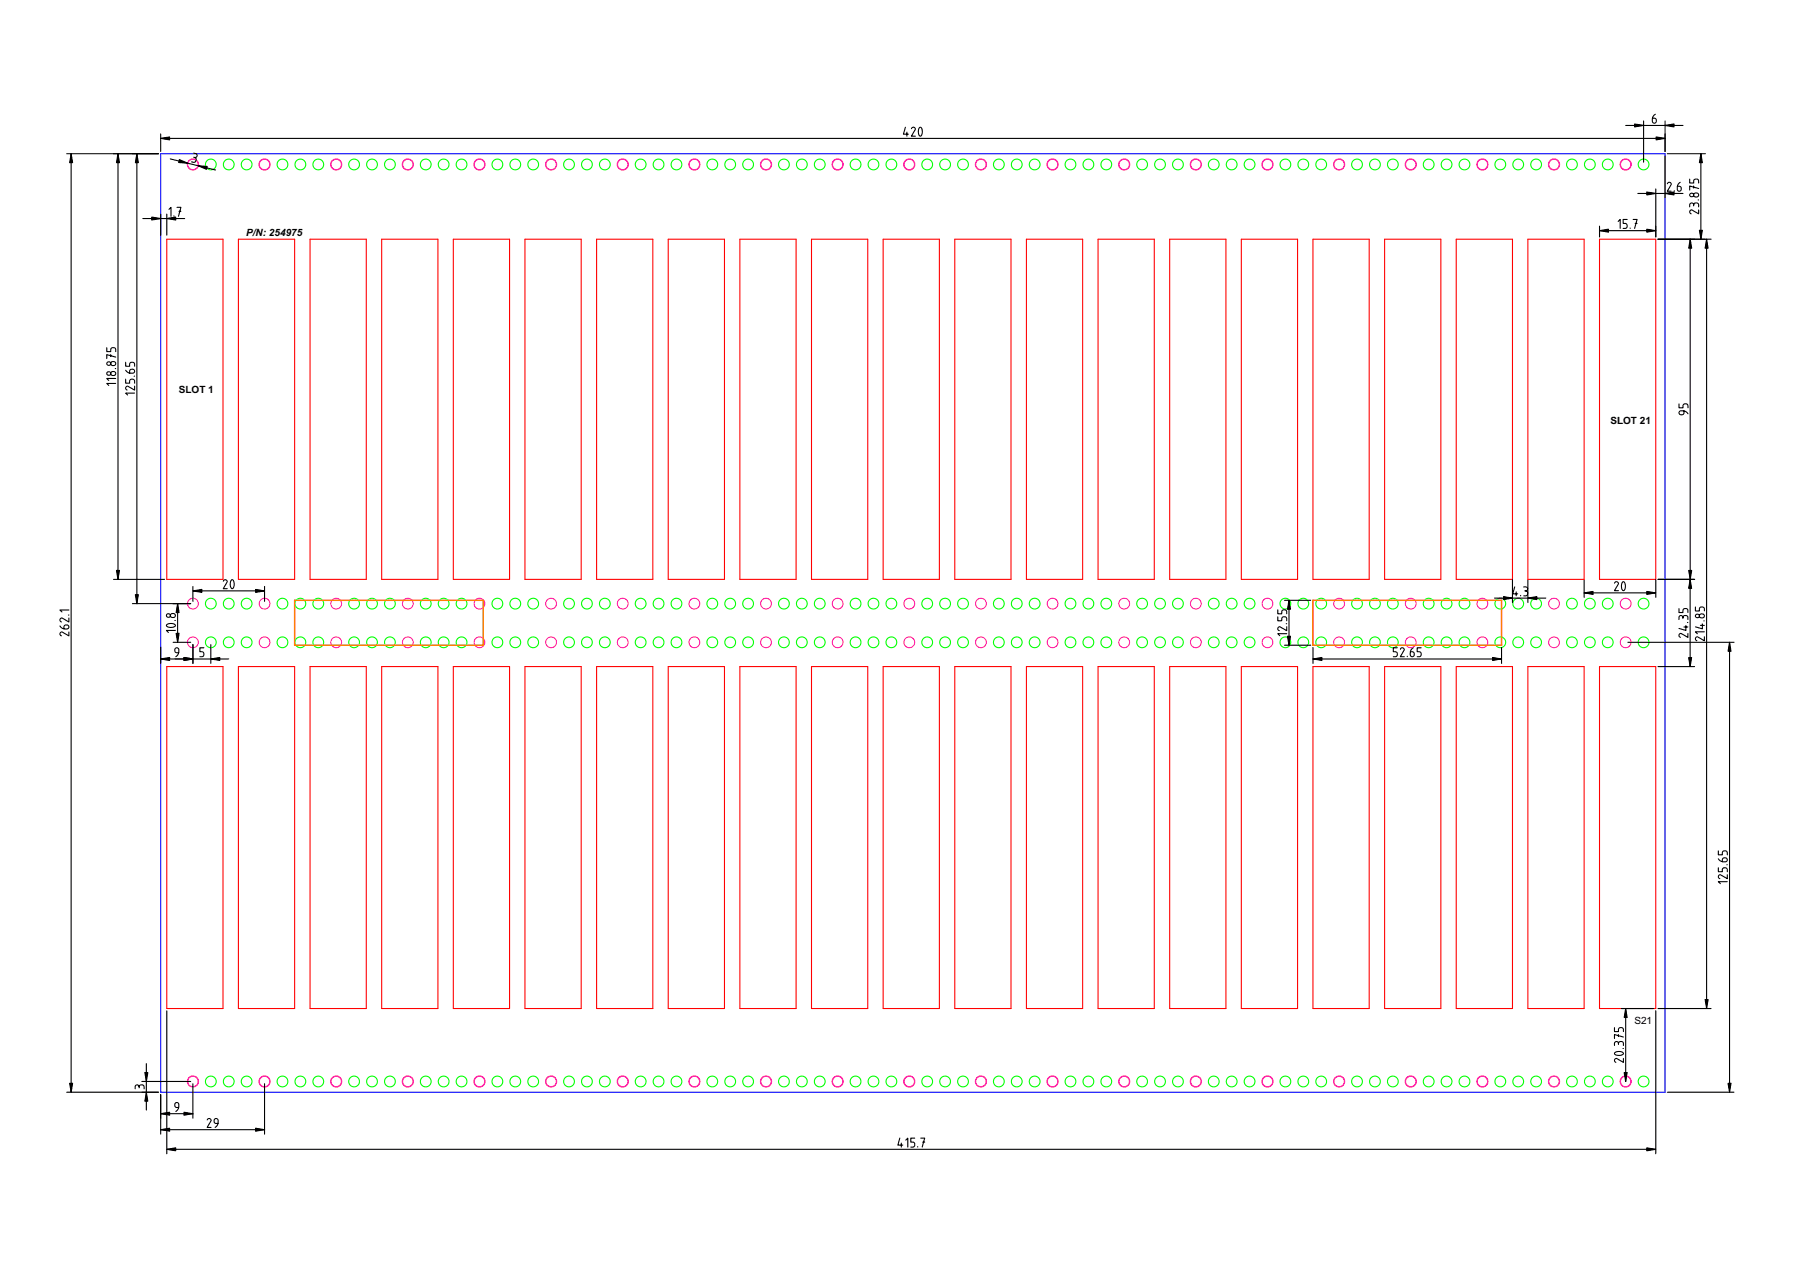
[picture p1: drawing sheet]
<svg xmlns="http://www.w3.org/2000/svg" width="297mm" height="210mm" viewBox="0 0 297 210" stroke-linecap="round" stroke-linejoin="round" font-family="sans-serif">
<defs><g id="words">
<g font-size="1.7">
<text x="40.8" y="39">P/N: 254975</text>
<text x="29.6" y="65.1">SLOT 1</text>
<text x="266.6" y="70.2">SLOT 21</text>
<text x="270.6" y="169.5">S21</text>
</g>
</g></defs>
<path d="M26.6 25.4h249.1v155.4h-249.1z" fill="none" stroke="#00f" stroke-width=".18"/>
<g fill="none" stroke="#f0f" stroke-width=".25">
<circle cx="31.9" cy="27.2" r=".89"/>
<circle cx="43.8" cy="27.2" r=".89"/>
<circle cx="55.7" cy="27.2" r=".89"/>
<circle cx="67.5" cy="27.2" r=".89"/>
<circle cx="79.4" cy="27.2" r=".89"/>
<circle cx="91.2" cy="27.2" r=".89"/>
<circle cx="103.1" cy="27.2" r=".89"/>
<circle cx="115" cy="27.2" r=".89"/>
<circle cx="126.8" cy="27.2" r=".89"/>
<circle cx="138.7" cy="27.2" r=".89"/>
<circle cx="150.6" cy="27.2" r=".89"/>
<circle cx="162.4" cy="27.2" r=".89"/>
<circle cx="174.3" cy="27.2" r=".89"/>
<circle cx="186.1" cy="27.2" r=".89"/>
<circle cx="198" cy="27.2" r=".89"/>
<circle cx="209.9" cy="27.2" r=".89"/>
<circle cx="221.7" cy="27.2" r=".89"/>
<circle cx="233.6" cy="27.2" r=".89"/>
<circle cx="245.4" cy="27.2" r=".89"/>
<circle cx="257.3" cy="27.2" r=".89"/>
<circle cx="269.2" cy="27.2" r=".89"/>
<circle cx="31.9" cy="179" r=".89"/>
<circle cx="43.8" cy="179" r=".89"/>
<circle cx="55.7" cy="179" r=".89"/>
<circle cx="67.5" cy="179" r=".89"/>
<circle cx="79.4" cy="179" r=".89"/>
<circle cx="91.2" cy="179" r=".89"/>
<circle cx="103.1" cy="179" r=".89"/>
<circle cx="115" cy="179" r=".89"/>
<circle cx="126.8" cy="179" r=".89"/>
<circle cx="138.7" cy="179" r=".89"/>
<circle cx="150.6" cy="179" r=".89"/>
<circle cx="162.4" cy="179" r=".89"/>
<circle cx="174.3" cy="179" r=".89"/>
<circle cx="186.1" cy="179" r=".89"/>
<circle cx="198" cy="179" r=".89"/>
<circle cx="209.9" cy="179" r=".89"/>
<circle cx="221.7" cy="179" r=".89"/>
<circle cx="233.6" cy="179" r=".89"/>
<circle cx="245.4" cy="179" r=".89"/>
<circle cx="257.3" cy="179" r=".89"/>
<circle cx="269.2" cy="179" r=".89"/>
</g>
<g fill="none" stroke="#f0f" stroke-width=".18">
<circle cx="31.9" cy="99.9" r=".89"/>
<circle cx="43.8" cy="99.9" r=".89"/>
<circle cx="55.7" cy="99.9" r=".89"/>
<circle cx="67.5" cy="99.9" r=".89"/>
<circle cx="79.4" cy="99.9" r=".89"/>
<circle cx="91.2" cy="99.9" r=".89"/>
<circle cx="103.1" cy="99.9" r=".89"/>
<circle cx="115" cy="99.9" r=".89"/>
<circle cx="126.8" cy="99.9" r=".89"/>
<circle cx="138.7" cy="99.9" r=".89"/>
<circle cx="150.6" cy="99.9" r=".89"/>
<circle cx="162.4" cy="99.9" r=".89"/>
<circle cx="174.3" cy="99.9" r=".89"/>
<circle cx="186.1" cy="99.9" r=".89"/>
<circle cx="198" cy="99.9" r=".89"/>
<circle cx="209.9" cy="99.9" r=".89"/>
<circle cx="221.7" cy="99.9" r=".89"/>
<circle cx="233.6" cy="99.9" r=".89"/>
<circle cx="245.4" cy="99.9" r=".89"/>
<circle cx="257.3" cy="99.9" r=".89"/>
<circle cx="269.2" cy="99.9" r=".89"/>
<circle cx="31.9" cy="106.3" r=".89"/>
<circle cx="43.8" cy="106.3" r=".89"/>
<circle cx="55.7" cy="106.3" r=".89"/>
<circle cx="67.5" cy="106.3" r=".89"/>
<circle cx="79.4" cy="106.3" r=".89"/>
<circle cx="91.2" cy="106.3" r=".89"/>
<circle cx="103.1" cy="106.3" r=".89"/>
<circle cx="115" cy="106.3" r=".89"/>
<circle cx="126.8" cy="106.3" r=".89"/>
<circle cx="138.7" cy="106.3" r=".89"/>
<circle cx="150.6" cy="106.3" r=".89"/>
<circle cx="162.4" cy="106.3" r=".89"/>
<circle cx="174.3" cy="106.3" r=".89"/>
<circle cx="186.1" cy="106.3" r=".89"/>
<circle cx="198" cy="106.3" r=".89"/>
<circle cx="209.9" cy="106.3" r=".89"/>
<circle cx="221.7" cy="106.3" r=".89"/>
<circle cx="233.6" cy="106.3" r=".89"/>
<circle cx="245.4" cy="106.3" r=".89"/>
<circle cx="257.3" cy="106.3" r=".89"/>
<circle cx="269.2" cy="106.3" r=".89"/>
</g>
<g fill="none" stroke="#0f0" stroke-width=".18">
<circle cx="34.9" cy="27.2" r=".89"/>
<circle cx="37.9" cy="27.2" r=".89"/>
<circle cx="40.8" cy="27.2" r=".89"/>
<circle cx="46.8" cy="27.2" r=".89"/>
<circle cx="49.7" cy="27.2" r=".89"/>
<circle cx="52.7" cy="27.2" r=".89"/>
<circle cx="58.6" cy="27.2" r=".89"/>
<circle cx="61.6" cy="27.2" r=".89"/>
<circle cx="64.6" cy="27.2" r=".89"/>
<circle cx="70.5" cy="27.2" r=".89"/>
<circle cx="73.5" cy="27.2" r=".89"/>
<circle cx="76.4" cy="27.2" r=".89"/>
<circle cx="82.4" cy="27.2" r=".89"/>
<circle cx="85.3" cy="27.2" r=".89"/>
<circle cx="88.3" cy="27.2" r=".89"/>
<circle cx="94.2" cy="27.2" r=".89"/>
<circle cx="97.2" cy="27.2" r=".89"/>
<circle cx="100.1" cy="27.2" r=".89"/>
<circle cx="106.1" cy="27.2" r=".89"/>
<circle cx="109" cy="27.2" r=".89"/>
<circle cx="112" cy="27.2" r=".89"/>
<circle cx="117.9" cy="27.2" r=".89"/>
<circle cx="120.9" cy="27.2" r=".89"/>
<circle cx="123.9" cy="27.2" r=".89"/>
<circle cx="129.8" cy="27.2" r=".89"/>
<circle cx="132.8" cy="27.2" r=".89"/>
<circle cx="135.7" cy="27.2" r=".89"/>
<circle cx="141.7" cy="27.2" r=".89"/>
<circle cx="144.6" cy="27.2" r=".89"/>
<circle cx="147.6" cy="27.2" r=".89"/>
<circle cx="153.5" cy="27.2" r=".89"/>
<circle cx="156.5" cy="27.2" r=".89"/>
<circle cx="159.5" cy="27.2" r=".89"/>
<circle cx="165.4" cy="27.2" r=".89"/>
<circle cx="168.3" cy="27.2" r=".89"/>
<circle cx="171.3" cy="27.2" r=".89"/>
<circle cx="177.2" cy="27.2" r=".89"/>
<circle cx="180.2" cy="27.2" r=".89"/>
<circle cx="183.2" cy="27.2" r=".89"/>
<circle cx="189.1" cy="27.2" r=".89"/>
<circle cx="192.1" cy="27.2" r=".89"/>
<circle cx="195" cy="27.2" r=".89"/>
<circle cx="201" cy="27.2" r=".89"/>
<circle cx="203.9" cy="27.2" r=".89"/>
<circle cx="206.9" cy="27.2" r=".89"/>
<circle cx="212.8" cy="27.2" r=".89"/>
<circle cx="215.8" cy="27.2" r=".89"/>
<circle cx="218.8" cy="27.2" r=".89"/>
<circle cx="224.7" cy="27.2" r=".89"/>
<circle cx="227.7" cy="27.2" r=".89"/>
<circle cx="230.6" cy="27.2" r=".89"/>
<circle cx="236.5" cy="27.2" r=".89"/>
<circle cx="239.5" cy="27.2" r=".89"/>
<circle cx="242.5" cy="27.2" r=".89"/>
<circle cx="248.4" cy="27.2" r=".89"/>
<circle cx="251.4" cy="27.2" r=".89"/>
<circle cx="254.3" cy="27.2" r=".89"/>
<circle cx="260.3" cy="27.2" r=".89"/>
<circle cx="263.2" cy="27.2" r=".89"/>
<circle cx="266.2" cy="27.2" r=".89"/>
<circle cx="272.1" cy="27.2" r=".89"/>
<circle cx="34.9" cy="99.9" r=".89"/>
<circle cx="37.9" cy="99.9" r=".89"/>
<circle cx="40.8" cy="99.9" r=".89"/>
<circle cx="46.8" cy="99.9" r=".89"/>
<circle cx="49.7" cy="99.9" r=".89"/>
<circle cx="52.7" cy="99.9" r=".89"/>
<circle cx="58.6" cy="99.9" r=".89"/>
<circle cx="61.6" cy="99.9" r=".89"/>
<circle cx="64.6" cy="99.9" r=".89"/>
<circle cx="70.5" cy="99.9" r=".89"/>
<circle cx="73.5" cy="99.9" r=".89"/>
<circle cx="76.4" cy="99.9" r=".89"/>
<circle cx="82.4" cy="99.9" r=".89"/>
<circle cx="85.3" cy="99.9" r=".89"/>
<circle cx="88.3" cy="99.9" r=".89"/>
<circle cx="94.2" cy="99.9" r=".89"/>
<circle cx="97.2" cy="99.9" r=".89"/>
<circle cx="100.1" cy="99.9" r=".89"/>
<circle cx="106.1" cy="99.9" r=".89"/>
<circle cx="109" cy="99.9" r=".89"/>
<circle cx="112" cy="99.9" r=".89"/>
<circle cx="117.9" cy="99.9" r=".89"/>
<circle cx="120.9" cy="99.9" r=".89"/>
<circle cx="123.9" cy="99.9" r=".89"/>
<circle cx="129.8" cy="99.9" r=".89"/>
<circle cx="132.8" cy="99.9" r=".89"/>
<circle cx="135.7" cy="99.9" r=".89"/>
<circle cx="141.7" cy="99.9" r=".89"/>
<circle cx="144.6" cy="99.9" r=".89"/>
<circle cx="147.6" cy="99.9" r=".89"/>
<circle cx="153.5" cy="99.9" r=".89"/>
<circle cx="156.5" cy="99.9" r=".89"/>
<circle cx="159.5" cy="99.9" r=".89"/>
<circle cx="165.4" cy="99.9" r=".89"/>
<circle cx="168.3" cy="99.9" r=".89"/>
<circle cx="171.3" cy="99.9" r=".89"/>
<circle cx="177.2" cy="99.9" r=".89"/>
<circle cx="180.2" cy="99.9" r=".89"/>
<circle cx="183.2" cy="99.9" r=".89"/>
<circle cx="189.1" cy="99.9" r=".89"/>
<circle cx="192.1" cy="99.9" r=".89"/>
<circle cx="195" cy="99.9" r=".89"/>
<circle cx="201" cy="99.9" r=".89"/>
<circle cx="203.9" cy="99.9" r=".89"/>
<circle cx="206.9" cy="99.9" r=".89"/>
<circle cx="212.8" cy="99.9" r=".89"/>
<circle cx="215.8" cy="99.9" r=".89"/>
<circle cx="218.8" cy="99.9" r=".89"/>
<circle cx="224.7" cy="99.9" r=".89"/>
<circle cx="227.7" cy="99.9" r=".89"/>
<circle cx="230.6" cy="99.9" r=".89"/>
<circle cx="236.5" cy="99.9" r=".89"/>
<circle cx="239.5" cy="99.9" r=".89"/>
<circle cx="242.5" cy="99.9" r=".89"/>
<circle cx="248.4" cy="99.9" r=".89"/>
<circle cx="251.4" cy="99.9" r=".89"/>
<circle cx="254.3" cy="99.9" r=".89"/>
<circle cx="260.3" cy="99.9" r=".89"/>
<circle cx="263.2" cy="99.9" r=".89"/>
<circle cx="266.2" cy="99.9" r=".89"/>
<circle cx="272.1" cy="99.9" r=".89"/>
<circle cx="34.9" cy="106.3" r=".89"/>
<circle cx="37.9" cy="106.3" r=".89"/>
<circle cx="40.8" cy="106.3" r=".89"/>
<circle cx="46.8" cy="106.3" r=".89"/>
<circle cx="49.7" cy="106.3" r=".89"/>
<circle cx="52.7" cy="106.3" r=".89"/>
<circle cx="58.6" cy="106.3" r=".89"/>
<circle cx="61.6" cy="106.3" r=".89"/>
<circle cx="64.6" cy="106.3" r=".89"/>
<circle cx="70.5" cy="106.3" r=".89"/>
<circle cx="73.5" cy="106.3" r=".89"/>
<circle cx="76.4" cy="106.3" r=".89"/>
<circle cx="82.4" cy="106.3" r=".89"/>
<circle cx="85.3" cy="106.3" r=".89"/>
<circle cx="88.3" cy="106.3" r=".89"/>
<circle cx="94.2" cy="106.3" r=".89"/>
<circle cx="97.2" cy="106.3" r=".89"/>
<circle cx="100.1" cy="106.3" r=".89"/>
<circle cx="106.1" cy="106.3" r=".89"/>
<circle cx="109" cy="106.3" r=".89"/>
<circle cx="112" cy="106.3" r=".89"/>
<circle cx="117.9" cy="106.3" r=".89"/>
<circle cx="120.9" cy="106.3" r=".89"/>
<circle cx="123.9" cy="106.3" r=".89"/>
<circle cx="129.8" cy="106.3" r=".89"/>
<circle cx="132.8" cy="106.3" r=".89"/>
<circle cx="135.7" cy="106.3" r=".89"/>
<circle cx="141.7" cy="106.3" r=".89"/>
<circle cx="144.6" cy="106.3" r=".89"/>
<circle cx="147.6" cy="106.3" r=".89"/>
<circle cx="153.5" cy="106.3" r=".89"/>
<circle cx="156.5" cy="106.3" r=".89"/>
<circle cx="159.5" cy="106.3" r=".89"/>
<circle cx="165.4" cy="106.3" r=".89"/>
<circle cx="168.3" cy="106.3" r=".89"/>
<circle cx="171.3" cy="106.3" r=".89"/>
<circle cx="177.2" cy="106.3" r=".89"/>
<circle cx="180.2" cy="106.3" r=".89"/>
<circle cx="183.2" cy="106.3" r=".89"/>
<circle cx="189.1" cy="106.3" r=".89"/>
<circle cx="192.1" cy="106.3" r=".89"/>
<circle cx="195" cy="106.3" r=".89"/>
<circle cx="201" cy="106.3" r=".89"/>
<circle cx="203.9" cy="106.3" r=".89"/>
<circle cx="206.9" cy="106.3" r=".89"/>
<circle cx="212.8" cy="106.3" r=".89"/>
<circle cx="215.8" cy="106.3" r=".89"/>
<circle cx="218.8" cy="106.3" r=".89"/>
<circle cx="224.7" cy="106.3" r=".89"/>
<circle cx="227.7" cy="106.3" r=".89"/>
<circle cx="230.6" cy="106.3" r=".89"/>
<circle cx="236.5" cy="106.3" r=".89"/>
<circle cx="239.5" cy="106.3" r=".89"/>
<circle cx="242.5" cy="106.3" r=".89"/>
<circle cx="248.4" cy="106.3" r=".89"/>
<circle cx="251.4" cy="106.3" r=".89"/>
<circle cx="254.3" cy="106.3" r=".89"/>
<circle cx="260.3" cy="106.3" r=".89"/>
<circle cx="263.2" cy="106.3" r=".89"/>
<circle cx="266.2" cy="106.3" r=".89"/>
<circle cx="272.1" cy="106.3" r=".89"/>
<circle cx="34.9" cy="179" r=".89"/>
<circle cx="37.9" cy="179" r=".89"/>
<circle cx="40.8" cy="179" r=".89"/>
<circle cx="46.8" cy="179" r=".89"/>
<circle cx="49.7" cy="179" r=".89"/>
<circle cx="52.7" cy="179" r=".89"/>
<circle cx="58.6" cy="179" r=".89"/>
<circle cx="61.6" cy="179" r=".89"/>
<circle cx="64.6" cy="179" r=".89"/>
<circle cx="70.5" cy="179" r=".89"/>
<circle cx="73.5" cy="179" r=".89"/>
<circle cx="76.4" cy="179" r=".89"/>
<circle cx="82.4" cy="179" r=".89"/>
<circle cx="85.3" cy="179" r=".89"/>
<circle cx="88.3" cy="179" r=".89"/>
<circle cx="94.2" cy="179" r=".89"/>
<circle cx="97.2" cy="179" r=".89"/>
<circle cx="100.1" cy="179" r=".89"/>
<circle cx="106.1" cy="179" r=".89"/>
<circle cx="109" cy="179" r=".89"/>
<circle cx="112" cy="179" r=".89"/>
<circle cx="117.9" cy="179" r=".89"/>
<circle cx="120.9" cy="179" r=".89"/>
<circle cx="123.9" cy="179" r=".89"/>
<circle cx="129.8" cy="179" r=".89"/>
<circle cx="132.8" cy="179" r=".89"/>
<circle cx="135.7" cy="179" r=".89"/>
<circle cx="141.7" cy="179" r=".89"/>
<circle cx="144.6" cy="179" r=".89"/>
<circle cx="147.6" cy="179" r=".89"/>
<circle cx="153.5" cy="179" r=".89"/>
<circle cx="156.5" cy="179" r=".89"/>
<circle cx="159.5" cy="179" r=".89"/>
<circle cx="165.4" cy="179" r=".89"/>
<circle cx="168.3" cy="179" r=".89"/>
<circle cx="171.3" cy="179" r=".89"/>
<circle cx="177.2" cy="179" r=".89"/>
<circle cx="180.2" cy="179" r=".89"/>
<circle cx="183.2" cy="179" r=".89"/>
<circle cx="189.1" cy="179" r=".89"/>
<circle cx="192.1" cy="179" r=".89"/>
<circle cx="195" cy="179" r=".89"/>
<circle cx="201" cy="179" r=".89"/>
<circle cx="203.9" cy="179" r=".89"/>
<circle cx="206.9" cy="179" r=".89"/>
<circle cx="212.8" cy="179" r=".89"/>
<circle cx="215.8" cy="179" r=".89"/>
<circle cx="218.8" cy="179" r=".89"/>
<circle cx="224.7" cy="179" r=".89"/>
<circle cx="227.7" cy="179" r=".89"/>
<circle cx="230.6" cy="179" r=".89"/>
<circle cx="236.5" cy="179" r=".89"/>
<circle cx="239.5" cy="179" r=".89"/>
<circle cx="242.5" cy="179" r=".89"/>
<circle cx="248.4" cy="179" r=".89"/>
<circle cx="251.4" cy="179" r=".89"/>
<circle cx="254.3" cy="179" r=".89"/>
<circle cx="260.3" cy="179" r=".89"/>
<circle cx="263.2" cy="179" r=".89"/>
<circle cx="266.2" cy="179" r=".89"/>
<circle cx="272.1" cy="179" r=".89"/>
</g>
<g fill="none" stroke="#000" stroke-width=".18">
<path d="M274.1 18.9l-.4 .4-.1 .8 .2 .3 .3-.1 .1-.2v-.4l-.2-.1h-.4M11 25.4h15.2M11.8 25.4v155.4M19.5 25.4v70.5M22.7 25.4v74.5M23.6 36.2h7M26.6 22.9h249.1M26.6 22.2v2.9M26.6 35.4v3.5M27.6 35.4v3.5M28 34.7l.3-.4v1.5M28.2 26.3l7.5 1.8"/>
<path d="M28.8 35.7v.1M29.3 34.3h.7l-.5 1.5M29.6 35h.4M32.1 25.3l.4 .2 .1 .2-.1 .3-.3 .1 .3 .2-.1 .3-.2 .3-.5-.1M32.1 26l.1 .1M149.9 21.1l-.3 1.1h.8M150.2 21.9v.6M150.9 21.3l.1-.2h.3l.3 .3-.7 1.1h.7M152.3 21.1h.2l.2 .5-.1 .7-.2 .2-.2-.1-.1-.4v-.6zM264.8 38.2h9.3M264.8 37.4v1.8M267.9 36.7l.4-.4v1.5"/>
<path d="M269.2 20.8h9.5M269.4 36.3h-.6v.7h.4l.2 .3-.1 .5h-.5M269.9 37.7v.1M270.4 36.3h.7l-.5 1.5M270.7 37h.4M271.2 32h7.5M272.1 20v6.9M274.1 31.3v7.9M274.5 39.6h8.8M275.7 20v5.1M275.7 25.8v7M276.1 25.4h6.3"/>
<path d="M276.1 30.4l.1-.2h.2l.3 .3-.6 1.2h.6M277.2 31.6v.1M278.2 30.2l-.4 .4-.1 .7 .2 .3h.3l.2-.2-.1-.4-.2-.2h-.4M279.8 34.3v-.5l.3-.2 .2 .1 .1 .2 .2-.3h.5l.1 .2 .1 .5M279.8 29.6v.7h.6l.1-.5 .3-.2 .4 .2 .1 .5M279.9 39.6l-.1 70.7M280.4 30.8v.3M280.4 33.9v.2M280.5 32h.6l.1 .2v.3l-.2 .1h-.4l-.2-.3zM281.2 33.1h.1M281.3 34.7v.7l-1.2-.7-.3 .3v.3l.2 .1M281.3 31.2l-1.5-.4v.7"/>
<path d="M281.6 25.4v14.2M282.6 39.6v127.4M17.7 57.6v.6h.6l.1-.5 .3-.1 .4 .1 .1 .5M18.3 58.7v.3M18.4 60l.6-.1 .2 .2-.1 .3-.2 .1h-.4l-.2-.3zM19.2 59.1l-1.5-.4v.7M20.8 60v.6h.7v-.5l.3-.1 .4 .1 .1 .5M18.4 61.6h.6l.2 .2-.1 .2-.2 .2-.4-.1-.2-.2zM19.1 61h.1M19.2 63.5h-1.5l.3 .3M19.2 62.7h-1.5l.3 .3M20.8 61.3l.4 .4 .8 .1 .2-.2v-.3l-.2-.2-.4 .1-.1 .2v.4"/>
<path d="M20.8 62.8v.6h.7v-.5l.3-.1 .4 .1 .1 .5M22.2 62.3h.1M22.3 65.1h-1.5l.3 .3M22.3 63.9v.7l-1.2-.7-.3 .3 .1 .2 .2 .2M278 66.8v.7h.7v-.5l.3-.2 .4 .2 .1 .5M278.8 68v.4l-.1 .2-.4 .1-.2-.2-.1-.3 .3-.2 .8 .1 .4 .4M18.8 95.9h8.4M21.9 99.9h9.7M29.4 99.9v6.4M31.9 97.1v2.5M31.9 97.8h11.9M37 96.2l.1-.2h.2l.3 .3-.6 1.1h.6"/>
<path d="M38.3 96h.3l.2 .6-.1 .6-.2 .2-.2-.1-.2-.4 .1-.6zM43.8 97.1v2.5M212.7 99.4h4.3M213.4 99.4v7.4M247.5 99h8.4M250.4 96v3.7M250.8 97.2l-.3 1.1h.8M251 98v.6M251.8 98.6h.1M252.3 97.2h.5l.1 .3-.1 .2-.2 .1 .3 .2v.5l-.2 .1h-.4M252.4 97.8h.2M253 96v3.7"/>
<path d="M262.3 98.1h11.8M262.3 96v2.9M267.3 96.5l.1-.1 .3-.1 .3 .3-.7 1.2h.7M268.7 96.3l.2 .1 .2 .5v.6l-.3 .3-.2-.1-.1-.5v-.5zM274.1 96v2.9M274.5 95.9h6.1M9.9 103.6l.4 .4 .8 .1 .3-.2v-.3l-.3-.1h-.4l-.1 .2v.4M11.3 101.8h.1M11.4 104.6v.7l-1.2-.7-.3 .3 .1 .2 .2 .2M11.4 102.3v.7l-1.2-.7-.3 .3 .1 .2 .2 .2M11.4 101h-1.5l.4 .3M26.6 107.1v2.7"/>
<path d="M26.6 109.1h11.3M27.6 103.4l.4-.2h.5l.4 .1 .1 .3-.3 .2-.6 .1-.5-.2zM28.3 101.7l.6-.1 .1 .2v.3l-.2 .1h-.4l-.2-.3zM28.7 106.3h2.9M29 102.7h.1M29 104.4h-1.4l.3 .3M29.6 108.1l-.4-.1-.2-.1-.1-.4 .2-.2h.3l.2 .3-.1 .7-.4 .4M31.9 106.7v3.1M33.8 107.2h-.7v.7h.5l.2 .3-.2 .5h-.5M34.9 106.7v3.1M211.6 102.1v.7h.6l.1-.5 .3-.2 .4 .1v.6M211.6 100.9v.7h.6l.1-.5 .3-.2 .4 .2v.5"/>
<path d="M212.7 106.8h4.3M213 103.3h.1M213 104.9h-1.4l.3 .3M213 103.7v.7l-1.1-.7-.3 .3v.3l.2 .1M217.4 109.1h31.2M217.4 107.2v2.6M231.4 107.2h-.7v.7h.5l.2 .3-.2 .5h-.5M231.9 107.5l.1-.2 .2-.1 .3 .3-.6 1.2h.6M233 108.6v.1M234 107.2l-.4 .5-.1 .7 .2 .3h.3l.2-.3-.1-.4-.2-.1h-.4M235.3 107.2h-.6v.7h.4l.2 .3-.1 .5h-.5M248.6 107.2v2.6"/>
<path d="M269.5 106.3h17.6M274.5 110.3h6.1M278 102.6v-.5l.3-.2 .3 .1v.2l.3-.3h.4l.2 .2v.5M278 100.7v.7h.6l.1-.5 .3-.2 .4 .2 .1 .5M278.6 102.2v.2M278.8 103.8h.7M279.1 103.5v.9l-1.1-.4M279.4 103h.1M279.5 104.9v.6l-1.2-.6-.3 .2 .1 .3 .1 .1M280.7 100.5v.6h.7v-.4l.3-.2 .4 .1 .1 .5M281.5 101.7h.6l.1 .2-.1 .2-.2 .2-.4-.1-.1-.2zM281.5 103.5h.7"/>
<path d="M281.9 103.3v.8l-1.2-.3M282.1 102.8h.1M282.2 105.4v.7l-1.2-.7-.3 .3 .1 .2 .2 .2M282.2 104.6h-1.5l.3 .3M286.4 106.3v74.5M284.5 142.2l.4 .4 .8 .1 .3-.2-.1-.4-.2-.1-.4 .1-.1 .2v.3M284.5 143.6v.7h.7v-.5l.3-.2 .4 .2 .1 .5M284.5 140.9v.6h.7v-.5l.3-.1 .4 .1 .1 .5M285.9 143.2h.1M286 146h-1.5l.3 .3M286 144.8v.7l-1.2-.7-.3 .3 .1 .2 .2 .1M23 179.9v.2"/>
<path d="M23.5 179h8.1M24.2 176.1v7.7M27.6 167.3v23.7M31.9 179.4v5.7M43.8 179.4v8.3M267.3 173.1l.1-.5 .2-.2 .3 .1 .1 .2 .2-.3 .4 .1 .2 .1v.5M267.3 170.1v.7h.7v-.5l.3-.2 .4 .2 .1 .5M267.4 174.3l.3-.2h.5l.4 .1 .2 .2-.3 .3h-.6l-.5-.2zM268 171.3v.3M268 172.7v.2M268.4 167h5.4M268.7 173.6h.1"/>
<path d="M268.8 175.2v.7l-1.2-.7-.3 .3 .1 .2 .2 .2M268.8 171.7l-1.5-.4v.6M269.2 167v12M274.1 167.3v23.7M274.5 167h8.8M11 180.8h15.2M22.4 180.2v-.4l.3-.2 .2 .1 .1 .2 .2-.3h.5l.1 .2 .1 .4M26.6 181.2v6.5M26.6 184.4h5.3M26.6 187h17.2M27.6 190.3h246.5M29.6 183.3h-.4l-.2-.1-.1-.4 .2-.2 .3-.1 .2 .3-.1 .8-.4 .4"/>
<path d="M34.3 185.4l.1-.2h.3l.3 .3-.7 1.1h.7M36.1 186h-.4l-.2-.2v-.4l.1-.2h.3l.2 .3-.1 .7-.4 .4M149 188.4l-.3 1.2h.8M149.2 189.2v.7M150 188.7l.3-.3v1.5M151.5 188.4h-.7v.7h.5l.2 .3-.2 .4-.5 .1M152 189.8v.1M152.4 188.4h.7l-.4 1.5M152.8 189.1h.3M276.1 180.8h11"/>
<circle cx="280.1" cy="32.3" r=".31"/>
<circle cx="18" cy="60.2" r=".31"/>
<circle cx="18" cy="61.8" r=".31"/>
<circle cx="27.9" cy="101.9" r=".31"/>
<circle cx="281" cy="101.9" r=".31"/>
</g>
<g fill="#000">
<path d="M11.8 25.4l.2 1.5h-.5zM19.5 25.4l.3 1.5h-.5zM22.7 25.4l.2 1.5h-.5zM26.6 22.9l1.5-.2v.5zM25.1 35.9l1.5 .3-1.5 .2zM27.6 36.2l1.5-.3v.5zM29.7 26.4l1.4 .6-1.5-.1zM32.8 27.4l1.5 .2-.1 .4zM264.8 38.2l1.5-.3v.5zM270.6 20.5l1.5 .3-1.5 .2zM272.7 37.9l1.4 .3-1.4 .2zM272.7 31.8l1.4 .2-1.4 .3z"/>
<path d="M274.2 22.7l1.5 .2-1.5 .3zM275.7 20.8l1.5-.3v.5zM275.7 32l1.5-.2v.5zM279.9 39.6l.2 1.5h-.5zM281.6 25.4l.3 1.5h-.5zM281.4 38.1h.5l-.3 1.5zM282.6 39.6l.2 1.5h-.5zM19.3 94.4h.5l-.3 1.5zM22.4 98.4h.5l-.2 1.5zM29.4 99.9l.3 1.5h-.5zM31.9 97.8l1.5-.2v.5zM42.3 97.6l1.5 .2-1.5 .3z"/>
<path d="M213.4 99.4l.3 1.5h-.5zM248.9 98.8l1.5 .2-1.5 .3zM253 99l1.5-.2v.5zM262.3 98.1l1.5-.2v.5zM272.7 97.9l1.4 .2-1.4 .3zM279.8 95.9l.3 1.5h-.5zM279.6 94.4h.5l-.2 1.5zM26.6 109.1l1.5-.3v.5zM29.2 104.8h.5l-.3 1.5zM30.5 108.8l1.4 .3-1.4 .2zM34.9 109.1l1.5-.3v.5zM213.2 105.3h.5l-.3 1.5z"/>
<path d="M217.4 109.1l1.5-.3v.5zM247.1 108.8l1.5 .3-1.5 .2zM279.6 108.9h.5l-.3 1.4zM286.4 106.3l.2 1.5h-.5zM24 177.5h.5l-.3 1.5zM268.9 177.5h.5l-.2 1.5zM269.2 167l.2 1.4h-.5zM282.3 165.5h.5l-.2 1.5zM11.5 179.3h.5l-.2 1.5zM24.2 180.8l.3 1.5h-.5zM26.6 184.4l1.5-.3v.5zM26.6 187l1.5-.2v.5z"/>
<path d="M27.6 190.3l1.5-.3v.5zM30.5 184.1l1.4 .3-1.4 .2zM42.3 186.8l1.5 .2-1.5 .3zM272.7 190l1.4 .3-1.4 .2zM286.1 179.3h.5l-.2 1.5z"/>
</g>
<g fill="#000" stroke="#000" stroke-width=".18">
<path d="M11.8 25.4l.2 1.5h-.5zM19.5 25.4l.3 1.5h-.5zM22.7 25.4l.2 1.5h-.5zM26.6 22.9l1.5-.2v.5zM25.1 35.9l1.5 .3-1.5 .2zM27.6 36.2l1.5-.3v.5zM29.7 26.4l1.4 .6-1.5-.1zM32.8 27.4l1.5 .2-.1 .4zM264.8 38.2l1.5-.3v.5zM270.6 20.5l1.5 .3-1.5 .2zM272.7 37.9l1.4 .3-1.4 .2zM272.7 31.8l1.4 .2-1.4 .3z"/>
<path d="M274.2 22.7l1.5 .2-1.5 .3zM275.7 20.8l1.5-.3v.5zM275.7 32l1.5-.2v.5zM279.9 39.6l.2 1.5h-.5zM281.6 25.4l.3 1.5h-.5zM281.4 38.1h.5l-.3 1.5zM282.6 39.6l.2 1.5h-.5zM19.3 94.4h.5l-.3 1.5zM22.4 98.4h.5l-.2 1.5zM29.4 99.9l.3 1.5h-.5zM31.9 97.8l1.5-.2v.5zM42.3 97.6l1.5 .2-1.5 .3z"/>
<path d="M213.4 99.4l.3 1.5h-.5zM248.9 98.8l1.5 .2-1.5 .3zM253 99l1.5-.2v.5zM262.3 98.1l1.5-.2v.5zM272.7 97.9l1.4 .2-1.4 .3zM279.8 95.9l.3 1.5h-.5zM279.6 94.4h.5l-.2 1.5zM26.6 109.1l1.5-.3v.5zM29.2 104.8h.5l-.3 1.5zM30.5 108.8l1.4 .3-1.4 .2zM34.9 109.1l1.5-.3v.5zM213.2 105.3h.5l-.3 1.5z"/>
<path d="M217.4 109.1l1.5-.3v.5zM247.1 108.8l1.5 .3-1.5 .2zM279.6 108.9h.5l-.3 1.4zM286.4 106.3l.2 1.5h-.5zM24 177.5h.5l-.3 1.5zM268.9 177.5h.5l-.2 1.5zM269.2 167l.2 1.4h-.5zM282.3 165.5h.5l-.2 1.5zM11.5 179.3h.5l-.2 1.5zM24.2 180.8l.3 1.5h-.5zM26.6 184.4l1.5-.3v.5zM26.6 187l1.5-.2v.5z"/>
<path d="M27.6 190.3l1.5-.3v.5zM30.5 184.1l1.4 .3-1.4 .2zM42.3 186.8l1.5 .2-1.5 .3zM272.7 190l1.4 .3-1.4 .2zM286.1 179.3h.5l-.2 1.5z"/>
</g>
<g fill="none" stroke="#f00" stroke-width=".18">
<path d="M27.6 39.6h9.3v56.3h-9.3zM39.5 39.6h9.3v56.3h-9.3zM51.3 39.6h9.3v56.3h-9.3zM63.2 39.6h9.3v56.3h-9.3zM75.1 39.6h9.3v56.3h-9.3zM86.9 39.6h9.3v56.3h-9.3zM98.8 39.6h9.3v56.3h-9.3zM110.6 39.6h9.4v56.3h-9.4zM122.5 39.6h9.3v56.3h-9.3zM134.4 39.6h9.3v56.3h-9.3zM146.2 39.6h9.3v56.3h-9.3zM158.1 39.6h9.3v56.3h-9.3z"/>
<path d="M169.9 39.6h9.4v56.3h-9.4zM181.8 39.6h9.3v56.3h-9.3zM193.7 39.6h9.3v56.3h-9.3zM205.5 39.6h9.3v56.3h-9.3zM217.4 39.6h9.3v56.3h-9.3zM229.3 39.6h9.3v56.3h-9.3zM241.1 39.6h9.3v56.3h-9.3zM253 39.6h9.3v56.3h-9.3zM264.8 39.6h9.3v56.3h-9.3zM27.6 110.3h9.3v56.7h-9.3zM39.5 110.3h9.3v56.7h-9.3zM51.3 110.3h9.3v56.7h-9.3z"/>
<path d="M63.2 110.3h9.3v56.7h-9.3zM75.1 110.3h9.3v56.7h-9.3zM86.9 110.3h9.3v56.7h-9.3zM98.8 110.3h9.3v56.7h-9.3zM110.6 110.3h9.4v56.7h-9.4zM122.5 110.3h9.3v56.7h-9.3zM134.4 110.3h9.3v56.7h-9.3zM146.2 110.3h9.3v56.7h-9.3zM158.1 110.3h9.3v56.7h-9.3zM169.9 110.3h9.4v56.7h-9.4zM181.8 110.3h9.3v56.7h-9.3zM193.7 110.3h9.3v56.7h-9.3z"/>
<path d="M205.5 110.3h9.3v56.7h-9.3zM217.4 110.3h9.3v56.7h-9.3zM229.3 110.3h9.3v56.7h-9.3zM241.1 110.3h9.3v56.7h-9.3zM253 110.3h9.3v56.7h-9.3zM264.8 110.3h9.3v56.7h-9.3z"/>
</g>
<path d="M48.8 99.4h31.2v7.4h-31.2zM217.4 99.4h31.2v7.4h-31.2z" fill="none" stroke="#ff7f00" stroke-width=".25"/>
<use href="#words"/>
</svg>
